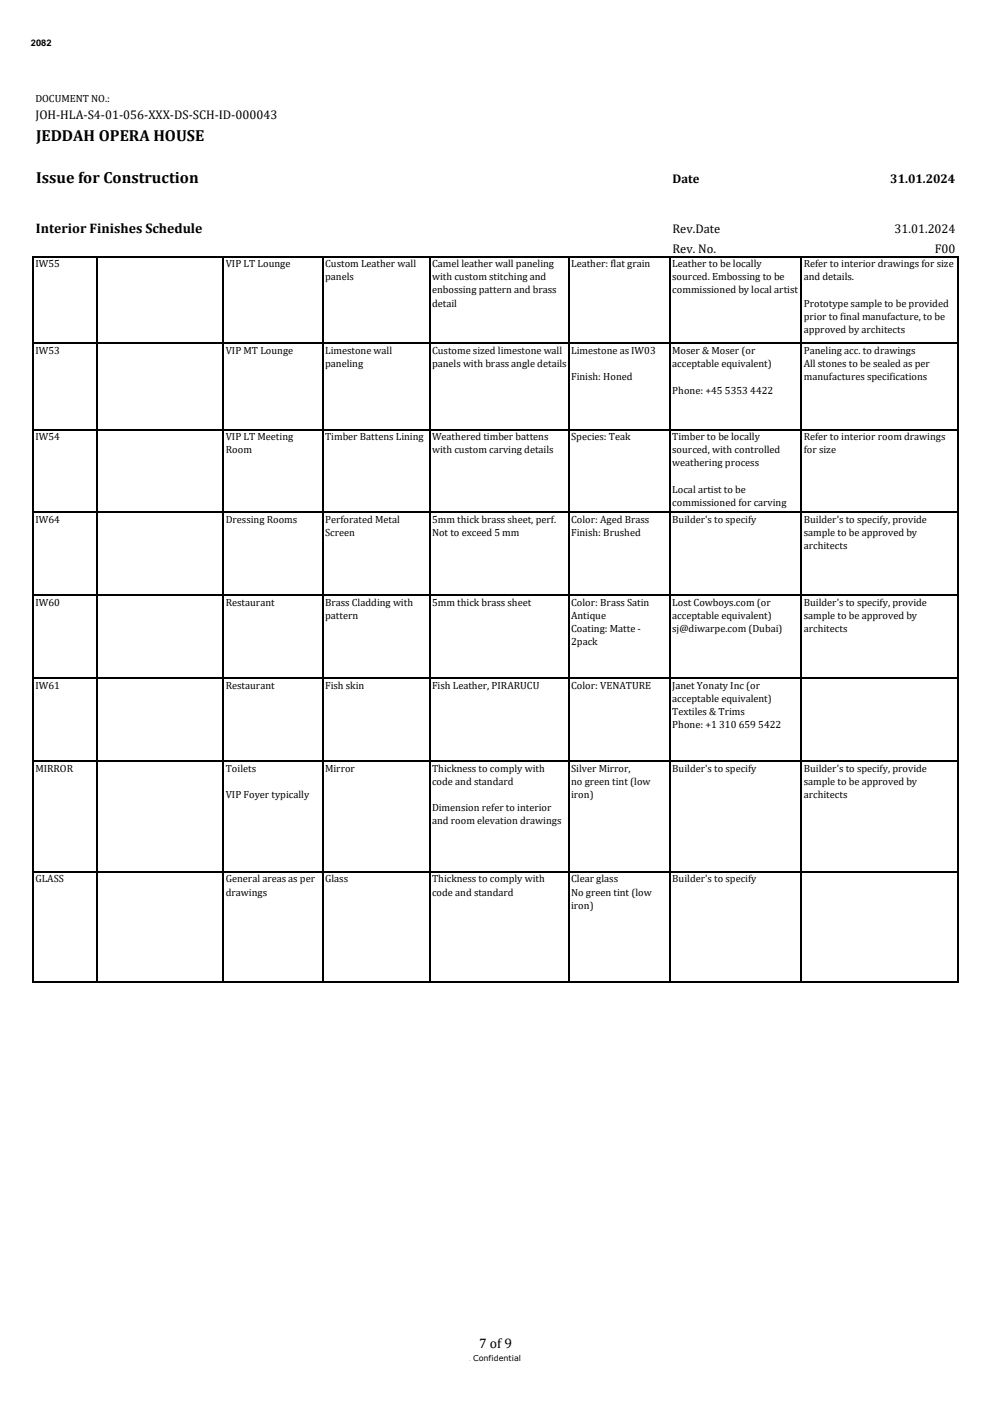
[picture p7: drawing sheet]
<svg xmlns="http://www.w3.org/2000/svg" width="210mm" height="297mm" viewBox="0 0 210 297" stroke-linecap="round" stroke-linejoin="round" font-family="sans-serif">
<defs><g id="words">
<g font-size="3.4">
<text x="7.7" y="29.9">JEDDAH OPERA HOUSE</text>
<text x="7.7" y="38.9">Issue for Construction</text>
</g>
<g font-size="2.9">
<text x="7.6" y="49.5">Interior Finishes Schedule</text>
<text x="101.5" y="285.8">7 of 9</text>
</g>
<g font-size="2.7">
<text x="7.5" y="25.2">JOH-HLA-S4-01-056-XXX-DS-SCH-ID-000043</text>
<text x="142.5" y="38.9">Date</text>
<text x="188.6" y="38.9">31.01.2024</text>
<text x="142.5" y="49.5">Rev.Date</text>
<text x="142.5" y="53.6">Rev. No.</text>
<text x="189.5" y="49.5">31.01.2024</text>
<text x="198.1" y="53.6">F00</text>
</g>
<g font-size="2.2">
<text x="7.5" y="21.7">DOCUMENT NO.:</text>
<text x="7.5" y="56.6">IW55</text>
<text x="47.8" y="56.6">VIP LT Lounge</text>
<text x="68.9" y="56.6">Custom Leather wall</text>
<text x="68.9" y="59.4">panels</text>
<text x="91.5" y="56.6">Camel leather wall paneling</text>
<text x="91.5" y="59.4">with custom stitching and</text>
<text x="121" y="56.6">Leather: flat grain</text>
<text x="142.4" y="56.6">Leather to be locally</text>
<text x="142.4" y="59.4">sourced. Embossing to be</text>
<text x="170.3" y="56.6">Refer to interior drawings for size</text>
<text x="170.3" y="59.4">and details.</text>
<text x="91.5" y="62.2">enbossing pattern and brass</text>
<text x="91.5" y="65">detail</text>
<text x="142.4" y="62.2">commissioned by local artist</text>
<text x="170.3" y="65">Prototype sample to be provided</text>
<text x="170.3" y="67.8">prior to final manufacture, to be</text>
<text x="170.3" y="70.6">approved by architects</text>
<text x="7.5" y="75">IW53</text>
<text x="47.8" y="75">VIP MT Lounge</text>
<text x="68.9" y="75">Limestone wall</text>
<text x="68.9" y="77.8">paneling</text>
<text x="91.5" y="75">Custome sized limestone wall</text>
<text x="91.5" y="77.8">panels with brass angle details</text>
<text x="121" y="75">Limestone as IW03</text>
<text x="142.4" y="75">Moser &amp; Moser (or</text>
<text x="142.4" y="77.8">acceptable equivalent)</text>
<text x="170.3" y="75">Paneling acc. to drawings</text>
<text x="170.3" y="77.8">All stones to be sealed as per</text>
<text x="121" y="80.6">Finish: Honed</text>
<text x="142.4" y="83.4">Phone: +45 5353 4422</text>
<text x="170.3" y="80.6">manufactures specifications</text>
<text x="7.5" y="93.3">IW54</text>
<text x="47.8" y="93.3">VIP LT Meeting</text>
<text x="68.9" y="93.3">Timber Battens Lining</text>
<text x="91.5" y="93.3">Weathered timber battens</text>
<text x="121" y="93.3">Species: Teak</text>
<text x="142.4" y="93.3">Timber to be locally</text>
<text x="170.3" y="93.3">Refer to interior room drawings</text>
<text x="47.8" y="96.1">Room</text>
<text x="91.5" y="96.1">with custom carving details</text>
<text x="142.4" y="96.1">sourced, with controlled</text>
<text x="142.4" y="98.9">weathering process</text>
<text x="170.3" y="96.1">for size</text>
<text x="142.4" y="104.5">Local artist to be</text>
<text x="142.4" y="107.2">commissioned for carving</text>
<text x="7.5" y="110.8">IW64</text>
<text x="47.8" y="110.8">Dressing Rooms</text>
<text x="68.9" y="110.8">Perforated Metal</text>
<text x="68.9" y="113.6">Screen</text>
<text x="91.5" y="110.8">5mm thick brass sheet, perf.</text>
<text x="91.5" y="113.6">Not to exceed 5 mm</text>
<text x="121" y="110.8">Color: Aged Brass</text>
<text x="121" y="113.6">Finish: Brushed</text>
<text x="142.4" y="110.8">Builder's to specify</text>
<text x="170.3" y="110.8">Builder's to specify, provide</text>
<text x="170.3" y="113.6">sample to be approved by</text>
<text x="170.3" y="116.4">architects</text>
<text x="7.5" y="128.4">IW60</text>
<text x="47.8" y="128.4">Restaurant</text>
<text x="68.9" y="128.4">Brass Cladding with</text>
<text x="68.9" y="131.2">pattern</text>
<text x="91.5" y="128.4">5mm thick brass sheet</text>
<text x="121" y="128.4">Color: Brass Satin</text>
<text x="121" y="131.2">Antique</text>
<text x="142.4" y="128.4">Lost Cowboys.com (or</text>
<text x="142.4" y="131.2">acceptable equivalent)</text>
<text x="170.3" y="128.4">Builder's to specify, provide</text>
<text x="170.3" y="131.2">sample to be approved by</text>
<text x="121" y="134">Coating: Matte -</text>
<text x="121" y="136.8">2pack</text>
<text x="142.4" y="134">sj@diwarpe.com (Dubai)</text>
<text x="170.3" y="134">architects</text>
<text x="7.5" y="146">IW61</text>
<text x="47.8" y="146">Restaurant</text>
<text x="68.9" y="146">Fish skin</text>
<text x="91.5" y="146">Fish Leather, PIRARUCU</text>
<text x="121" y="146">Color: VENATURE</text>
<text x="142.4" y="146">Janet Yonaty Inc (or</text>
<text x="142.4" y="148.8">acceptable equivalent)</text>
<text x="142.4" y="151.6">Textiles &amp; Trims</text>
<text x="142.4" y="154.4">Phone: +1 310 659 5422</text>
<text x="7.5" y="163.6">MIRROR</text>
<text x="47.8" y="163.6">Toilets</text>
<text x="68.9" y="163.6">Mirror</text>
<text x="91.5" y="163.6">Thickness to comply with</text>
<text x="91.5" y="166.4">code and standard</text>
<text x="121" y="163.6">Silver Mirror,</text>
<text x="121" y="166.4">no green tint (low</text>
<text x="142.4" y="163.6">Builder's to specify</text>
<text x="170.3" y="163.6">Builder's to specify, provide</text>
<text x="170.3" y="166.4">sample to be approved by</text>
<text x="47.8" y="169.1">VIP Foyer typically</text>
<text x="91.5" y="171.9">Dimension refer to interior</text>
<text x="121" y="169.1">iron)</text>
<text x="170.3" y="169.1">architects</text>
<text x="91.5" y="174.7">and room elevation drawings</text>
<text x="7.5" y="187">GLASS</text>
<text x="47.8" y="187">General areas as per</text>
<text x="47.8" y="189.8">drawings</text>
<text x="68.9" y="187">Glass</text>
<text x="91.5" y="187">Thickness to comply with</text>
<text x="91.5" y="189.8">code and standard</text>
<text x="121" y="187">Clear glass</text>
<text x="121" y="189.8">No green tint (low</text>
<text x="142.4" y="187">Builder's to specify</text>
<text x="121" y="192.6">iron)</text>
</g>
<text font-size="1.9" x="6.6" y="9.8">2082</text>
<text font-size="1.7" x="100.3" y="288.4">Confidential</text>
<text font-size=".3" x="99.5" y="288.4">#</text>
</g></defs>
<g fill="none" stroke="#000" stroke-width=".25">
<path d="M7 54.2v154M7.1 54.4h196.1M20.5 54.5v153.7M47.3 54.5v153.7M68.4 54.5v153.7M91 54.5v153.7M120.5 54.5v153.7M141.9 54.5v153.7M169.8 54.5v153.7M203 54.5v153.7M7.1 72.8h196.1M7.1 91h196.1"/>
<path d="M7.1 108.6h196.1M7.1 126.2h196.1M7.1 143.7h196.1M7.1 161.3h196.1M7.1 184.8h196.1M7.1 208.1h196.1"/>
</g>
<use href="#words"/>
</svg>
